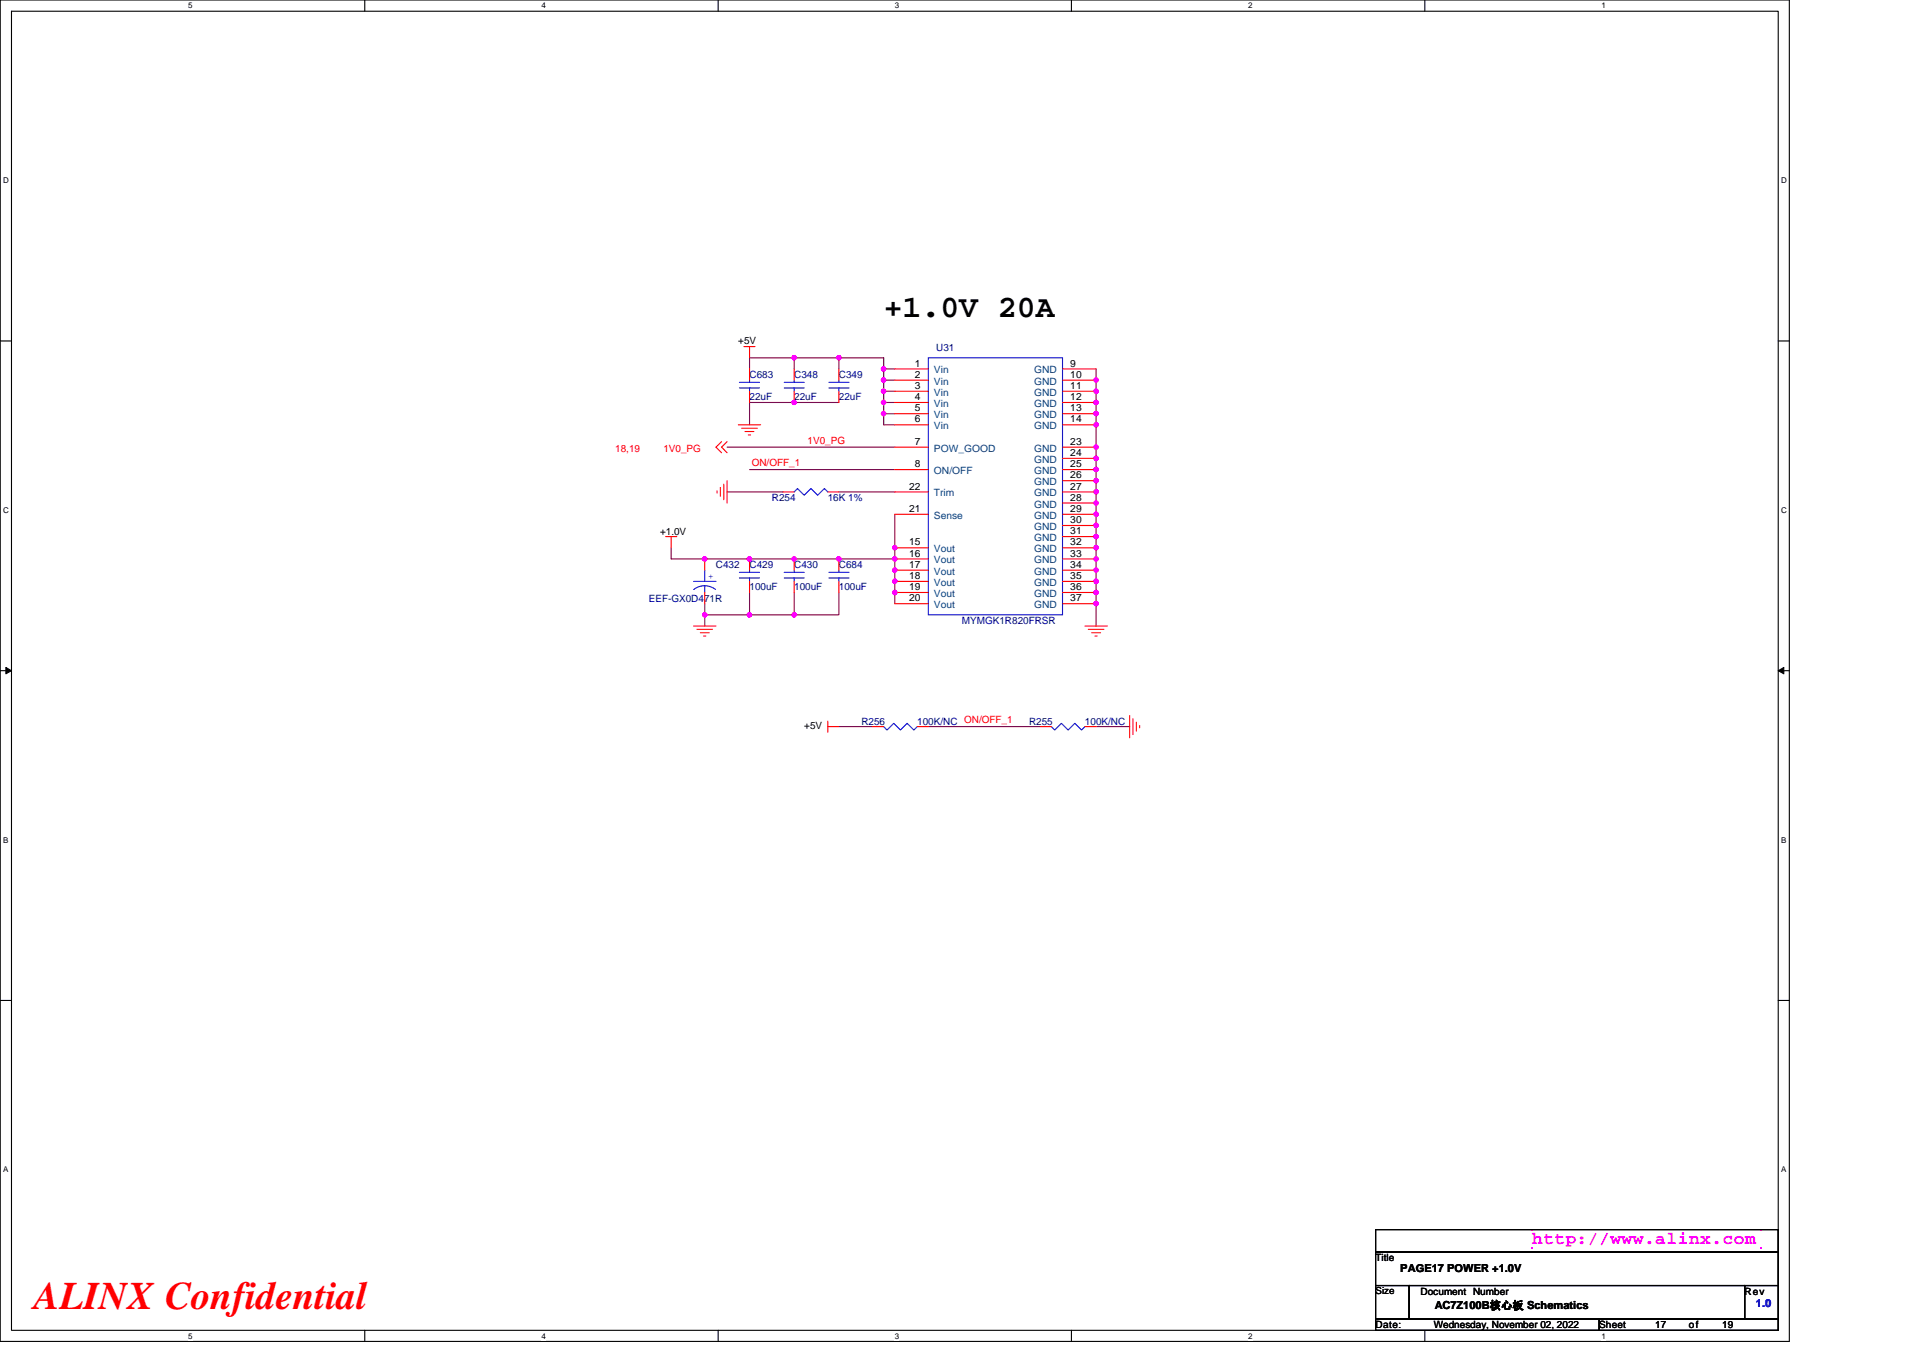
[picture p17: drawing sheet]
<svg xmlns="http://www.w3.org/2000/svg" width="297mm" height="210mm" viewBox="0 0 297 210" stroke-linecap="round" stroke-linejoin="round" font-family="sans-serif">
<defs><g id="words">
<text font-size="6" fill="#f00" x="5.2" y="202.3">ALINX Confidential</text>
<text font-size="4.9" x="136.5" y="49">+1.0V 20A</text>
<text font-size="2.8" fill="#f0f" x="236.7" y="192.3">http://www.alinx.com</text>
<g font-size="1.7">
<text x="216.3" y="196.6">PAGE17 POWER +1.0V</text>
<text x="221.7" y="202.3">AC7Z100B核心板 Schematics</text>
</g>
<text font-size="1.7" fill="#00f" x="271.2" y="202">1.0</text>
<g font-size="1.5">
<text x="114" y="53.2">+5V</text>
<text x="141.3" y="56.6">1</text>
<text x="141.3" y="58.4">2</text>
<text x="165.3" y="56.6">9</text>
<text x="165.3" y="58.4">10</text>
<text x="141.3" y="60.1">3</text>
<text x="141.3" y="61.8">4</text>
<text x="141.3" y="63.6">5</text>
<text x="141.3" y="65.3">6</text>
<text x="165.3" y="60.1">11</text>
<text x="165.3" y="61.8">12</text>
<text x="165.3" y="63.6">13</text>
<text x="165.3" y="65.3">14</text>
<text x="141.3" y="68.7">7</text>
<text x="165.3" y="68.7">23</text>
<text x="165.3" y="70.5">24</text>
<text x="140.4" y="75.6">22</text>
<text x="141.3" y="72.2">8</text>
<text x="165.3" y="72.2">25</text>
<text x="165.3" y="73.9">26</text>
<text x="165.3" y="75.6">27</text>
<text x="165.3" y="77.4">28</text>
<text x="102" y="82.6">+1.0V</text>
<text x="140.4" y="79.1">21</text>
<text x="165.3" y="79.1">29</text>
<text x="165.3" y="80.8">30</text>
<text x="165.3" y="82.6">31</text>
<text x="140.4" y="84.3">15</text>
<text x="140.4" y="86">16</text>
<text x="140.4" y="87.7">17</text>
<text x="140.4" y="89.5">18</text>
<text x="165.3" y="84.3">32</text>
<text x="165.3" y="86">33</text>
<text x="165.3" y="87.7">34</text>
<text x="165.3" y="89.5">35</text>
<text x="140.4" y="91.2">19</text>
<text x="140.4" y="92.9">20</text>
<text x="165.3" y="91.2">36</text>
<text x="165.3" y="92.9">37</text>
<text x="124.2" y="112.6">+5V</text>
<text x="212.5" y="194.9">Title</text>
<text x="212.5" y="200">Size</text>
<text x="219.4" y="200">Document Number</text>
<text x="269.5" y="200">Rev</text>
<text x="212.5" y="205.2">Date:</text>
<text x="221.5" y="205.2">Wednesday, November 02, 2022</text>
<text x="247" y="205.2">Sheet</text>
<text x="255.7" y="205.2">17</text>
<text x="260.9" y="205.2">of</text>
<text x="266" y="205.2">19</text>
</g>
<g font-size="1.5" fill="#000080">
<text x="115.8" y="58.4">C683</text>
<text x="122.7" y="58.4">C348</text>
<text x="129.6" y="58.4">C349</text>
<text x="144.6" y="54.3">U31</text>
<text x="115.8" y="61.8">22uF</text>
<text x="122.7" y="61.8">22uF</text>
<text x="129.6" y="61.8">22uF</text>
<text x="119.2" y="77.4">R254</text>
<text x="127.9" y="77.4">16K 1%</text>
<text x="110.6" y="87.8">C432</text>
<text x="115.8" y="87.8">C429</text>
<text x="122.7" y="87.8">C430</text>
<text x="129.6" y="87.8">C684</text>
<text x="100.2" y="92.9">EEF-GX0D471R</text>
<text x="115.8" y="91.2">100uF</text>
<text x="122.7" y="91.2">100uF</text>
<text x="129.6" y="91.2">100uF</text>
<text x="148.6" y="96.4">MYMGK1R820FRSR</text>
<text x="133.1" y="112">R256</text>
<text x="141.7" y="112">100K/NC ON/OFF_1</text>
<text x="159" y="112">R255</text>
<text x="167.6" y="112">100K/NC</text>
</g>
<g font-size="1.5" fill="#004080">
<text x="144.3" y="57.7">Vin</text>
<text x="144.3" y="59.4">Vin</text>
<text x="159.7" y="57.7">GND</text>
<text x="159.7" y="59.4">GND</text>
<text x="144.3" y="61.2">Vin</text>
<text x="144.3" y="62.9">Vin</text>
<text x="144.3" y="64.6">Vin</text>
<text x="159.7" y="61.2">GND</text>
<text x="159.7" y="62.9">GND</text>
<text x="159.7" y="64.6">GND</text>
<text x="144.3" y="69.8">POW_GOOD</text>
<text x="144.3" y="66.3">Vin</text>
<text x="159.7" y="66.3">GND</text>
<text x="159.7" y="69.8">GND</text>
<text x="159.7" y="71.5">GND</text>
<text x="144.3" y="73.3">ON/OFF</text>
<text x="144.3" y="76.7">Trim</text>
<text x="159.7" y="73.3">GND</text>
<text x="159.7" y="75">GND</text>
<text x="159.7" y="76.7">GND</text>
<text x="144.3" y="80.2">Sense</text>
<text x="159.7" y="78.4">GND</text>
<text x="159.7" y="80.2">GND</text>
<text x="159.7" y="81.9">GND</text>
<text x="159.7" y="83.6">GND</text>
<text x="144.3" y="85.3">Vout</text>
<text x="144.3" y="87.1">Vout</text>
<text x="144.3" y="88.8">Vout</text>
<text x="159.7" y="85.3">GND</text>
<text x="159.7" y="87.1">GND</text>
<text x="159.7" y="88.8">GND</text>
<text x="144.3" y="90.5">Vout</text>
<text x="144.3" y="92.2">Vout</text>
<text x="144.3" y="94">Vout</text>
<text x="159.7" y="90.5">GND</text>
<text x="159.7" y="92.2">GND</text>
<text x="159.7" y="94">GND</text>
</g>
<g font-size="1.5" fill="#f00">
<text x="95" y="69.8">18,19</text>
<text x="102.5" y="69.8">1V0_PG</text>
<text x="124.8" y="68.5">1V0_PG</text>
<text x="116.1" y="72">ON/OFF_1</text>
</g>
<text font-size="1.4" fill="#00f" x="109.4" y="89.4">+</text>
<g font-size="1.2">
<text x="29.1" y="1.3">5</text>
<text x="83.6" y="1.3">4</text>
<text x="138.2" y="1.3">3</text>
<text x="192.8" y="1.3">2</text>
<text x="247.4" y="1.3">1</text>
<text x=".5" y="28.3">D</text>
<text x="275.1" y="28.3">D</text>
<text x=".5" y="79.2">C</text>
<text x="275.1" y="79.2">C</text>
<text x=".5" y="130.2">B</text>
<text x="275.1" y="130.2">B</text>
<text x=".5" y="181.1">A</text>
<text x="275.1" y="181.1">A</text>
<text x="29.1" y="206.8">5</text>
<text x="83.6" y="206.8">4</text>
<text x="138.2" y="206.8">3</text>
<text x="192.8" y="206.8">2</text>
<text x="247.4" y="206.8">1</text>
</g>
</g></defs>
<path d="M0 0h276.4v207.3h-276.4zM1.8 1.7h272.9v203.8h-272.9z" fill="none" stroke="#000" stroke-width=".17"/>
<g fill="#fff">
<path d="M29.1 .2h.6v1.4h-.6z"/>
<path d="M29.1 205.7h.6v1.4h-.6z"/>
</g>
<path d="M56.3 0v1.7M56.3 205.5v1.8" fill="none" stroke="#000" stroke-width=".17"/>
<g fill="#fff">
<path d="M83.6 .2h.7v1.4h-.7z"/>
<path d="M83.6 205.7h.7v1.4h-.7z"/>
</g>
<path d="M110.9 0v1.7M110.9 205.5v1.8" fill="none" stroke="#000" stroke-width=".17"/>
<g fill="#fff">
<path d="M138.2 .2h.7v1.4h-.7z"/>
<path d="M138.2 205.7h.7v1.4h-.7z"/>
</g>
<path d="M165.5 0v1.7M165.5 205.5v1.8" fill="none" stroke="#000" stroke-width=".17"/>
<g fill="#fff">
<path d="M192.8 .2h.6v1.4h-.6z"/>
<path d="M192.8 205.7h.6v1.4h-.6z"/>
</g>
<path d="M220.1 0v1.7M220.1 205.5v1.8" fill="none" stroke="#000" stroke-width=".17"/>
<g fill="#fff">
<path d="M247.4 .2h.6v1.4h-.6z"/>
<path d="M247.4 205.7h.6v1.4h-.6z"/>
<path d="M.5 27.2h.8v1.4h-.8z"/>
<path d="M275.1 27.2h.9v1.4h-.9z"/>
<path d="M.5 78.1h.8v1.4h-.8z"/>
<path d="M275.1 78.1h.9v1.4h-.9z"/>
</g>
<path d="M0 52.7h1.8M274.7 52.7h1.7" fill="none" stroke="#000" stroke-width=".17"/>
<g fill="#fff">
<path d="M.5 129.1h.8v1.4h-.8z"/>
<path d="M275.1 129.1h.8v1.4h-.8z"/>
</g>
<path d="M0 103.6h1.8M274.7 103.6h1.7" fill="none" stroke="#000" stroke-width=".17"/>
<path d="M.9 103.1l.9 .5-.9 .5zM274.7 103.6l.8-.5v1z" fill="#000" stroke="#000" stroke-width=".15"/>
<g fill="#fff">
<path d="M.5 180h.8v1.4h-.8z"/>
<path d="M275.1 180h.8v1.4h-.8z"/>
</g>
<path d="M0 154.6h1.8M274.7 154.6h1.7" fill="none" stroke="#000" stroke-width=".17"/>
<g fill="#f0f">
<path d="M236.6 189.9h.2v.2h-.2z"/>
<path d="M272 189.9h.2v.2h-.2z"/>
<path d="M272 192.7h.2v.1h-.2z"/>
<path d="M236.6 192.7h.2v.1h-.2z"/>
</g>
<g fill="none" stroke="#800040" stroke-width=".17">
<path d="M122.7 55.3h6.9M122.7 55.3v1.7M122.7 55.3h-6.9v1.7M129.6 55.3h6.9v1.7h1.7M129.6 55.3v1.7M136.5 58.7h1.7M136.5 57v1.7M136.5 58.7v1.8M169.3 57v39.7M112.3 69.1h25.9M112.3 76h8.6M115.8 72.6h22.4"/>
<path d="M129.6 62.2h-13.8v3.4M129.6 76h8.6M136.5 62.2h1.7M136.5 63.9h1.7M136.5 62.2v1.7M136.5 63.9v1.7h1.7M136.5 60.5h1.7M136.5 60.5v1.7M138.2 79.5v6.9M103.7 84.6v1.8h34.5M108.9 95h6.9M108.9 95v1.7"/>
<path d="M108.9 93.3v1.7M115.8 95h6.9M115.8 91.5v3.5M122.7 91.5v3.5M129.6 91.5v3.5h-6.9M138.2 86.4v6.9M129.6 112.3h5.2M143.4 112.3h17.3M169.3 112.3h5.2"/>
</g>
<g fill="#f0f" stroke="#f0f" stroke-width=".17">
<circle cx="136.5" cy="57" r=".34"/>
<circle cx="129.6" cy="55.3" r=".34"/>
<circle cx="122.7" cy="55.3" r=".34"/>
<circle cx="136.5" cy="58.7" r=".34"/>
<circle cx="136.5" cy="62.2" r=".33"/>
<circle cx="136.5" cy="63.9" r=".34"/>
<circle cx="122.7" cy="62.2" r=".33"/>
<circle cx="136.5" cy="60.4" r=".34"/>
<circle cx="138.2" cy="84.6" r=".34"/>
<circle cx="138.2" cy="86.4" r=".34"/>
<circle cx="138.2" cy="88.1" r=".33"/>
<circle cx="108.9" cy="86.4" r=".34"/>
<circle cx="122.7" cy="86.4" r=".34"/>
<circle cx="115.8" cy="86.4" r=".34"/>
<circle cx="122.7" cy="95" r=".34"/>
<circle cx="108.9" cy="95" r=".34"/>
<circle cx="115.8" cy="95" r=".34"/>
<circle cx="169.3" cy="58.7" r=".34"/>
<circle cx="129.6" cy="86.4" r=".34"/>
<circle cx="138.2" cy="89.8" r=".34"/>
<circle cx="138.2" cy="91.5" r=".34"/>
<circle cx="169.3" cy="60.4" r=".34"/>
<circle cx="169.3" cy="62.2" r=".33"/>
<circle cx="169.3" cy="63.9" r=".34"/>
<circle cx="169.3" cy="65.6" r=".34"/>
<circle cx="169.3" cy="69.1" r=".34"/>
<circle cx="169.3" cy="70.8" r=".33"/>
<circle cx="169.3" cy="72.5" r=".34"/>
<circle cx="169.3" cy="74.3" r=".34"/>
<circle cx="169.3" cy="76" r=".34"/>
<circle cx="169.3" cy="77.7" r=".34"/>
<circle cx="169.3" cy="79.4" r=".33"/>
<circle cx="169.3" cy="81.2" r=".34"/>
<circle cx="169.3" cy="82.9" r=".34"/>
<circle cx="169.3" cy="84.6" r=".34"/>
<circle cx="169.3" cy="86.4" r=".34"/>
<circle cx="169.3" cy="88.1" r=".33"/>
<circle cx="169.3" cy="89.8" r=".34"/>
<circle cx="169.3" cy="91.5" r=".34"/>
<circle cx="169.3" cy="93.3" r=".34"/>
</g>
<g fill="none" stroke="#f00" stroke-width=".17">
<path d="M114.9 53.6h1.7M115.8 53.6v1.7M115.8 57v1.7M122.7 57v1.7M129.6 57v1.7M138.2 57h5.2M138.2 58.7h5.2M164.1 57h5.2M164.1 58.7h5.2M110.8 75.8v.4M111.3 75.3v1.4M111.5 68.2l-.9 .9 .9 .9"/>
<path d="M111.8 74.8v2.4M112.3 68.2l-.8 .9 .8 .9M112.3 74.3v3.4M114 65.6h3.5M114.6 66.2h2.4M115.1 66.7h1.4M115.6 67.2h.3M115.8 60.5v1.7M120.9 76h1.8M122.7 60.5v1.7M127.9 76h1.7M129.6 60.5v1.7"/>
<path d="M138.2 69.1h5.2M138.2 72.6h5.2M138.2 60.5h5.2M138.2 62.2h5.2M138.2 63.9h5.2M138.2 65.6h5.2M138.2 79.5h5.2M138.2 76h5.2M164.1 60.5h5.2M164.1 62.2h5.2M164.1 63.9h5.2M164.1 65.6h5.2"/>
<path d="M164.1 69.1h5.2M164.1 70.8h5.2M164.1 72.6h5.2M164.1 74.3h5.2M164.1 76h5.2M164.1 77.7h5.2M164.1 79.5h5.2M102.8 82.9h1.7M103.7 82.9v1.7M107.1 96.7h3.5M107.7 97.2h2.4M108.2 97.8h1.4"/>
<path d="M108.7 98.3h.3M108.9 86.4v1.7M108.9 91.5v1.8M115.8 86.4v1.7M115.8 89.8v1.7M122.7 86.4v1.7M122.7 89.8v1.7M129.6 86.4v1.7M129.6 89.8v1.7M138.2 84.6h5.2M138.2 86.4h5.2M138.2 88.1h5.2"/>
<path d="M138.2 89.8h5.2M138.2 91.5h5.2M138.2 93.3h5.2M164.1 81.2h5.2M164.1 82.9h5.2M164.1 84.6h5.2M164.1 86.4h5.2M164.1 88.1h5.2M164.1 89.8h5.2M164.1 91.5h5.2M164.1 93.3h5.2M167.6 96.7h3.4"/>
<path d="M168.1 97.2h2.4M168.6 97.8h1.4M169.1 98.3h.4M127.9 112.3h1.7M127.9 111.4v1.7M134.8 112.3h1.7M141.7 112.3h1.7M160.7 112.3h1.7M167.6 112.3h1.7M174.5 110.6v3.4M175 111.1v2.4M175.5 111.6v1.4"/>
<path d="M176 112.1v.4"/>
</g>
<path d="M212.5 190h62.2v3.5h-62.2zM212.5 193.5h62.2v5.1h-62.2zM212.5 198.6h5.2v5.2h-5.2zM217.7 198.6h51.8v5.2h-51.8zM269.5 198.6h5.2v5.2h-5.2zM212.5 203.8h34.5v1.7h-34.5zM247 203.8h27.7v1.7h-27.7z" fill="none" stroke="#000" stroke-width=".17"/>
<g fill="none" stroke="#00f" stroke-width=".17">
<path d="M114.2 59.9h3.1M114.2 59.1h3.1M115.8 58.7v.4M115.8 59.9v.6M121.1 59.9h3.1M121.1 59.1h3.1M122.7 58.7v.4M122.7 59.9v.6M128 59.9h3.1M128 59.1h3.1M129.6 58.7v.4M129.6 59.9v.6"/>
<path d="M143.4 55.3h20.7v39.7h-20.7zM122.7 76l.5-.5 1 1 1.1-1 1 1 1-1 .6 .5M107.1 89.8h3.5M107.2 91.1l.6-.4 1-.2 1.1 .2 .6 .4M108.9 90.5v1M108.9 88.1v1.7M114.2 89.3h3.1M114.2 88.4h3.1M115.8 88.1v.3M115.8 89.3v.5M121.1 89.3h3.1M121.1 88.4h3.1"/>
<path d="M122.7 88.1v.3M122.7 89.3v.5M128 89.3h3.1M128 88.4h3.1M129.6 88.1v.3M129.6 89.3v.5M136.5 112.3l.5 .5 1-1 1.1 1 1-1 1.1 1 .5-.5M162.4 112.3l.5 .5 1.1-1 1 1 1-1 1.1 1 .5-.5"/>
</g>
<use href="#words"/>
</svg>
